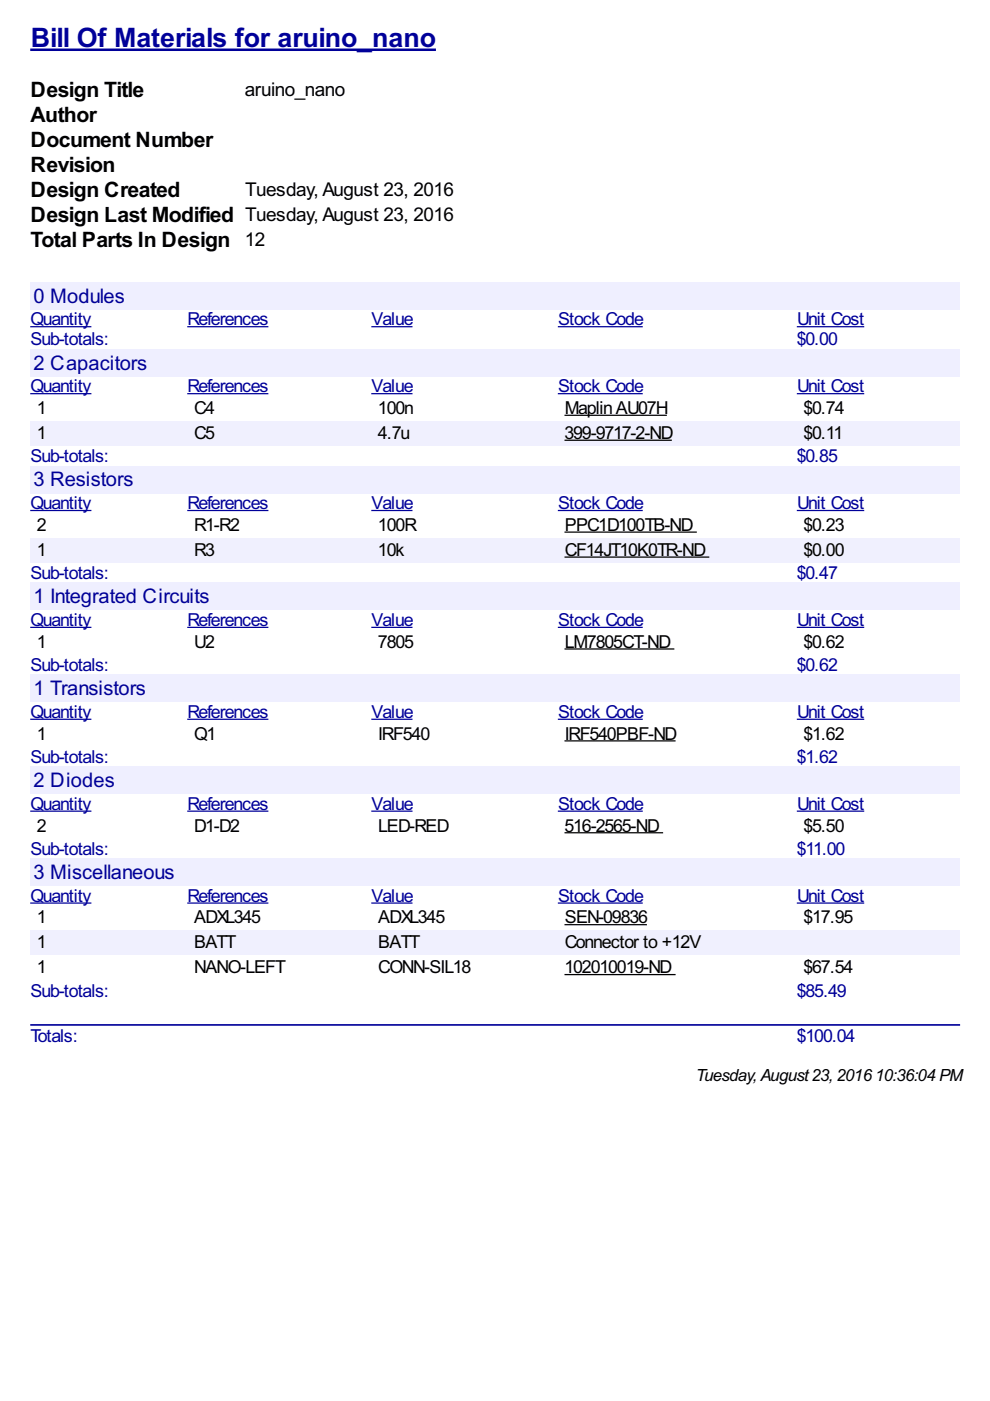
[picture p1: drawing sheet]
<svg xmlns="http://www.w3.org/2000/svg" width="210mm" height="297mm" viewBox="0 0 210 297" stroke-linecap="round" stroke-linejoin="round" font-family="sans-serif">
<defs><g id="words">
<text font-size="6.3" fill="#009" x="6.5" y="10">Bill Of Materials for aruino_nano</text>
<g font-size="5">
<text x="6.5" y="20.6">Design Title</text>
<text x="6.5" y="25.9">Author</text>
<text x="6.5" y="31.2">Document Number</text>
<text x="6.5" y="36.5">Revision</text>
<text x="6.5" y="41.8">Design Created</text>
<text x="6.5" y="47.1">Design Last Modified Tuesday, August 23, 2016</text>
<text x="6.5" y="52.3">Total Parts In Design 12</text>
</g>
<g font-size="4.8" fill="#009">
<text x="7.1" y="64.2">0 Modules</text>
<text x="7.1" y="78.3">2 Capacitors</text>
<text x="7.1" y="103.1">3 Resistors</text>
<text x="7.1" y="127.9">1 Integrated Circuits</text>
<text x="7.1" y="147.4">1 Transistors</text>
<text x="7.1" y="166.9">2 Diodes</text>
<text x="7.1" y="186.4">3 Miscellaneous</text>
</g>
<g font-size="4.5">
<text x="51.9" y="20.3">aruino_nano</text>
<text x="52" y="41.5">Tuesday, August 23, 2016</text>
</g>
<g font-size="4.2" fill="#009">
<text x="6.5" y="69">Quantity</text>
<text x="39.8" y="69">References</text>
<text x="78.8" y="69">Value</text>
<text x="118.3" y="69">Stock Code</text>
<text x="169" y="69">Unit Cost</text>
<text x="6.5" y="73.2">Sub-totals:</text>
<text x="168.9" y="73.2">$0.00</text>
<text x="6.5" y="83.2">Quantity</text>
<text x="39.8" y="83.2">References</text>
<text x="78.8" y="83.2">Value</text>
<text x="118.3" y="83.2">Stock Code</text>
<text x="169" y="83.2">Unit Cost</text>
<text x="6.5" y="98">Sub-totals:</text>
<text x="168.9" y="98">$0.85</text>
<text x="6.5" y="108">Quantity</text>
<text x="39.8" y="108">References</text>
<text x="78.8" y="108">Value</text>
<text x="118.3" y="108">Stock Code</text>
<text x="169" y="108">Unit Cost</text>
<text x="6.5" y="122.8">Sub-totals:</text>
<text x="168.9" y="122.8">$0.47</text>
<text x="6.5" y="132.7">Quantity</text>
<text x="39.8" y="132.7">References</text>
<text x="78.8" y="132.7">Value</text>
<text x="118.3" y="132.7">Stock Code</text>
<text x="169" y="132.7">Unit Cost</text>
<text x="6.5" y="142.3">Sub-totals:</text>
<text x="168.9" y="142.3">$0.62</text>
<text x="6.5" y="152.2">Quantity</text>
<text x="39.8" y="152.2">References</text>
<text x="78.8" y="152.2">Value</text>
<text x="118.3" y="152.2">Stock Code</text>
<text x="169" y="152.2">Unit Cost</text>
<text x="6.5" y="161.8">Sub-totals:</text>
<text x="168.9" y="161.8">$1.62</text>
<text x="6.5" y="171.7">Quantity</text>
<text x="39.8" y="171.7">References</text>
<text x="78.8" y="171.7">Value</text>
<text x="118.3" y="171.7">Stock Code</text>
<text x="169" y="171.7">Unit Cost</text>
<text x="6.5" y="181.2">Sub-totals:</text>
<text x="168.9" y="181.2">$11.00</text>
<text x="6.5" y="191.2">Quantity</text>
<text x="39.8" y="191.2">References</text>
<text x="78.8" y="191.2">Value</text>
<text x="118.3" y="191.2">Stock Code</text>
<text x="169" y="191.2">Unit Cost</text>
<text x="6.5" y="211.3">Sub-totals:</text>
<text x="168.9" y="211.3">$85.49</text>
<text x="6.5" y="220.9">Totals:</text>
<text x="168.9" y="220.9">$100.04</text>
</g>
<g font-size="4.2">
<text x="7.8" y="87.8">1</text>
<text x="41.2" y="87.8">C4</text>
<text x="80.1" y="87.8">100n</text>
<text x="119.7" y="87.8">MaplinAU07H</text>
<text x="170.4" y="87.8">$0.74</text>
<text x="7.8" y="93.1">1</text>
<text x="41.2" y="93.1">C5</text>
<text x="80.1" y="93.1">4.7u</text>
<text x="119.7" y="93.1">399-9717-2-ND</text>
<text x="170.4" y="93.1">$0.11</text>
<text x="7.8" y="112.6">2</text>
<text x="41.2" y="112.6">R1-R2</text>
<text x="80.1" y="112.6">100R</text>
<text x="119.7" y="112.6">PPC1D100TB-ND</text>
<text x="170.4" y="112.6">$0.23</text>
<text x="7.8" y="117.8">1</text>
<text x="41.2" y="117.8">R3</text>
<text x="80.1" y="117.8">10k</text>
<text x="119.7" y="117.8">CF14JT10K0TR-ND</text>
<text x="170.4" y="117.8">$0.00</text>
<text x="7.8" y="137.3">1</text>
<text x="41.2" y="137.3">U2</text>
<text x="80.1" y="137.3">7805</text>
<text x="119.7" y="137.3">LM7805CT-ND</text>
<text x="170.4" y="137.3">$0.62</text>
<text x="7.8" y="156.8">1</text>
<text x="41.2" y="156.8">Q1</text>
<text x="80.2" y="156.8">IRF540</text>
<text x="119.7" y="156.8">IRF540PBF-ND</text>
<text x="170.4" y="156.8">$1.62</text>
<text x="7.8" y="176.3">2</text>
<text x="41.2" y="176.3">D1-D2</text>
<text x="80.2" y="176.3">LED-RED</text>
<text x="119.7" y="176.3">516-2565-ND</text>
<text x="170.4" y="176.3">$5.50</text>
<text x="7.8" y="195.8">1</text>
<text x="41.2" y="195.8">ADXL345</text>
<text x="80.2" y="195.8">ADXL345</text>
<text x="119.7" y="195.8">SEN-09836</text>
<text x="170.4" y="195.8">$17.95</text>
<text x="7.8" y="201.1">1</text>
<text x="41.2" y="201.1">BATT</text>
<text x="80.2" y="201.1">BATT</text>
<text x="119.7" y="201.1">Connector to +12V</text>
<text x="7.8" y="206.4">1</text>
<text x="41.2" y="206.4">NANO-LEFT</text>
<text x="80.2" y="206.4">CONN-SIL18</text>
<text x="119.7" y="206.4">102010019-ND</text>
<text x="170.4" y="206.4">$67.54</text>
</g>
<text font-size="4" x="147.5" y="229.1">Tuesday,August23,201610:36:04 PM</text>
</g></defs>
<path d="M6.4 10.6h86" fill="none" stroke="#009" stroke-width=".53"/>
<g fill="#efefff">
<path d="M6.4 59.8h197.2v5.8h-197.2z"/>
<path d="M6.9 60h19.3v4.8h-19.3z"/>
</g>
<path d="M6.4 69.3h13M39.7 69.3h17.2M78.7 69.3h8.8M118.3 69.3h18M168.9 69.3h14.3" fill="none" stroke="#009" stroke-width=".26"/>
<g fill="#efefff">
<path d="M6.4 74h197.2v5.8h-197.2z"/>
<path d="M6.9 74.3h24.1v4.8h-24.1z"/>
</g>
<path d="M6.4 83.5h13M39.7 83.5h17.2M78.7 83.5h8.8M118.3 83.5h18M168.9 83.5h14.3" fill="none" stroke="#009" stroke-width=".26"/>
<path d="M119.7 88h21.7" fill="none" stroke="#000" stroke-width=".26"/>
<g fill="#f0f0fe">
<path d="M6.4 89.3h33.3v5.3h-33.3z"/>
<path d="M7.7 89.4h1.8v4.2h-1.8z"/>
<path d="M39.7 89.3h39v5.3h-39z"/>
<path d="M41 89.4h4.3v4.2h-4.3z"/>
<path d="M78.7 89.3h39.6v5.3h-39.6z"/>
<path d="M79.9 89.4h6.6v4.2h-6.6z"/>
<path d="M118.3 89.3h50.7v5.3h-50.7z"/>
<path d="M119.6 89.4h22.8v4.2h-22.8z"/>
</g>
<path d="M119.7 93.3h22.7" fill="none" stroke="#000" stroke-width=".26"/>
<g fill="#f0f0fe">
<path d="M169 89.3h34.6v5.3h-34.6z"/>
<path d="M170.2 89.4h8.2v4.2h-8.2z"/>
</g>
<g fill="#efefff">
<path d="M6.4 98.8h197.2v5.7h-197.2z"/>
<path d="M6.9 98.9h21.2v4.8h-21.2z"/>
</g>
<path d="M6.4 108.2h13M39.7 108.2h17.2M78.7 108.2h8.8M118.3 108.2h18M168.9 108.2h14.3" fill="none" stroke="#009" stroke-width=".26"/>
<path d="M119.7 112.8h28" fill="none" stroke="#000" stroke-width=".26"/>
<g fill="#f0f0fe">
<path d="M6.4 114.1h33.3v5.2h-33.3z"/>
<path d="M7.7 114.3h1.8v4.2h-1.8z"/>
<path d="M39.7 114.1h39v5.2h-39z"/>
<path d="M41 114.3h4.3v4.2h-4.3z"/>
<path d="M78.7 114.1h39.6v5.2h-39.6z"/>
<path d="M79.9 114.3h5.6v4.2h-5.6z"/>
<path d="M118.3 114.1h50.7v5.2h-50.7z"/>
<path d="M119.6 114.3h30.7v4.2h-30.7z"/>
</g>
<path d="M119.7 118.1h30.7" fill="none" stroke="#000" stroke-width=".26"/>
<g fill="#f0f0fe">
<path d="M169 114.1h34.6v5.2h-34.6z"/>
<path d="M170.2 114.3h8.5v4.2h-8.5z"/>
</g>
<g fill="#efefff">
<path d="M6.4 123.6h197.2v5.7h-197.2z"/>
<path d="M6.9 123.8h37.3v4.7h-37.3z"/>
</g>
<path d="M6.4 133h13M39.7 133h17.2M78.7 133h8.8M118.3 133h18M168.9 133h14.3" fill="none" stroke="#009" stroke-width=".26"/>
<path d="M119.7 137.6h23.3" fill="none" stroke="#000" stroke-width=".26"/>
<g fill="#efefff">
<path d="M6.4 143.1h197.2v5.7h-197.2z"/>
<path d="M6.9 143.4h23.8v4.7h-23.8z"/>
</g>
<path d="M6.4 152.5h13M39.7 152.5h17.2M78.7 152.5h8.8M118.3 152.5h18M168.9 152.5h14.3" fill="none" stroke="#009" stroke-width=".26"/>
<path d="M119.7 157.1h23.5" fill="none" stroke="#000" stroke-width=".26"/>
<g fill="#efefff">
<path d="M6.4 162.6h197.2v5.7h-197.2z"/>
<path d="M6.9 162.7h17.2v4.7h-17.2z"/>
</g>
<path d="M6.4 172h13M39.7 172h17.2M78.7 172h8.8M118.3 172h18M168.9 172h14.3" fill="none" stroke="#009" stroke-width=".26"/>
<path d="M119.7 176.6h20.9" fill="none" stroke="#000" stroke-width=".26"/>
<g fill="#efefff">
<path d="M6.4 182h197.2v5.8h-197.2z"/>
<path d="M6.9 182.2h29.9v4.8h-29.9z"/>
</g>
<path d="M6.4 191.5h13M39.7 191.5h17.2M78.7 191.5h8.8M118.3 191.5h18M168.9 191.5h14.3" fill="none" stroke="#009" stroke-width=".26"/>
<path d="M119.7 196.1h17.5" fill="none" stroke="#000" stroke-width=".26"/>
<g fill="#f0f0fe">
<path d="M6.4 197.3h33.3v5.3h-33.3z"/>
<path d="M7.7 197.6h1.8v4.2h-1.8z"/>
<path d="M39.7 197.3h39v5.3h-39z"/>
<path d="M41 197.6h8.5v4.2h-8.5z"/>
<path d="M78.7 197.3h39.6v5.3h-39.6z"/>
<path d="M79.9 197.6h8.5v4.2h-8.5z"/>
<path d="M118.3 197.3h50.7v5.3h-50.7z"/>
<path d="M119.6 197.6h28.9v4.2h-28.9z"/>
<path d="M169 197.3h34.6v5.3h-34.6z"/>
</g>
<path d="M119.7 206.6h23.5" fill="none" stroke="#000" stroke-width=".26"/>
<path d="M6.6 217.3h196.8" fill="none" stroke="#009" stroke-width=".35"/>
<use href="#words"/>
</svg>
